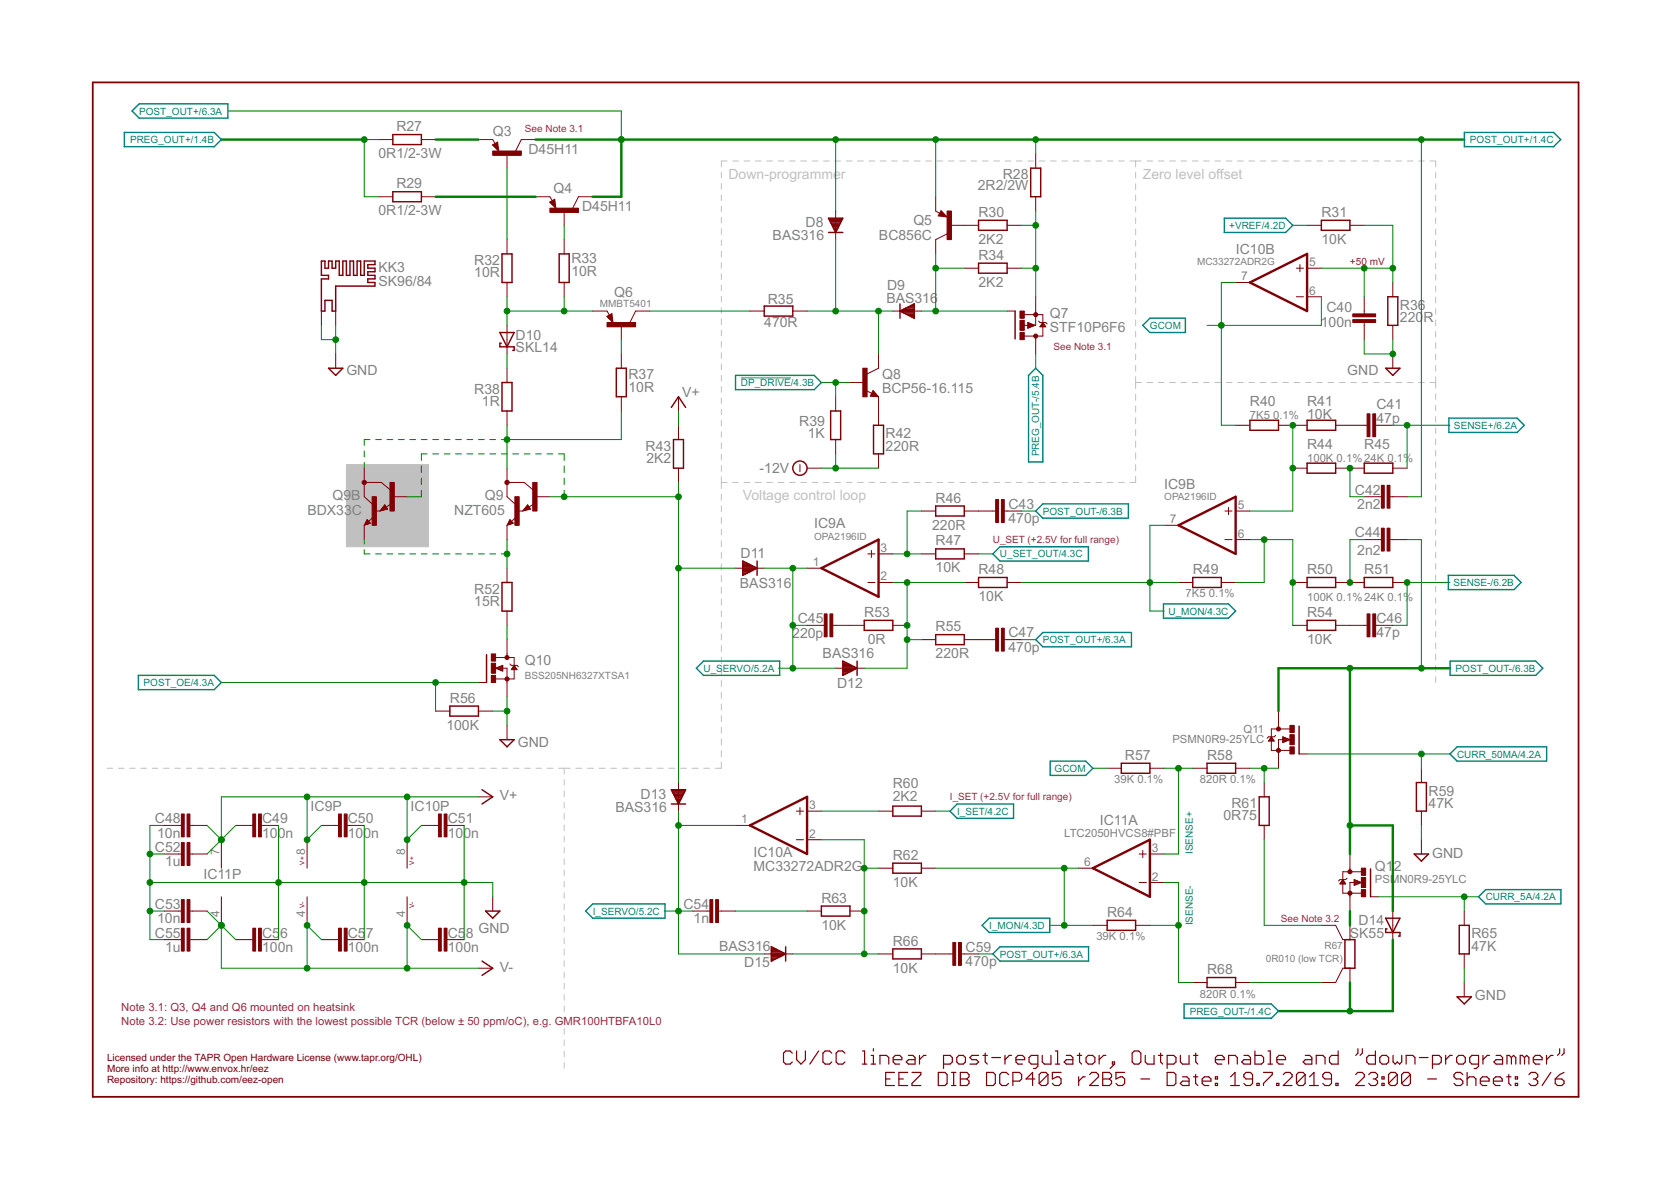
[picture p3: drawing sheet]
<svg xmlns="http://www.w3.org/2000/svg" width="297mm" height="210mm" viewBox="0 0 297 210" stroke-linecap="round" stroke-linejoin="round" font-family="sans-serif">
<defs><g id="words">
<g font-size="2.5" fill="#808080">
<text x="70.5" y="23.3">R27</text>
<text x="67.3" y="28.1">0R1/2-3W</text>
<text x="87.6" y="24.2">Q3</text>
<text x="93.9" y="27.3">D45H11</text>
<text x="70.5" y="33.5">R29</text>
<text x="98.4" y="34.3">Q4</text>
<text x="173.8" y="33.8">2R2/2W</text>
<text x="178.3" y="31.9">R28</text>
<text x="67.3" y="38.3">0R1/2-3W</text>
<text x="103.5" y="37.5">D45H11</text>
<text x="143.2" y="40.4">D8</text>
<text x="162.4" y="40">Q5</text>
<text x="173.9" y="38.5">R30</text>
<text x="234.9" y="38.5">R31</text>
<text x="84.3" y="47.1">R32</text>
<text x="101.6" y="46.8">R33</text>
<text x="137.3" y="42.7">BAS316</text>
<text x="156.2" y="42.6">BC856C</text>
<text x="173.9" y="43.3">2K2</text>
<text x="173.9" y="46.2">R34</text>
<text x="219.7" y="45.1">IC10B</text>
<text x="234.9" y="43.3">10K</text>
<text x="67.3" y="50.8">SK96/84</text>
<text x="67.3" y="48.3">KK3</text>
<text x="84.3" y="49.3">10R</text>
<text x="101.6" y="49.1">10R</text>
<text x="109.2" y="52.7">Q6</text>
<text x="157.6" y="53.8">BAS316</text>
<text x="157.7" y="51.6">D9</text>
<text x="173.9" y="51">2K2</text>
<text x="135.8" y="58.2">470R</text>
<text x="136.5" y="54.1">R35</text>
<text x="186.6" y="59.1">STF10P6F6</text>
<text x="186.6" y="56.6">Q7</text>
<text x="234.8" y="58.1">100n</text>
<text x="235.8" y="55.5">C40</text>
<text x="248.9" y="57.3">220</text>
<text x="248.9" y="55.1">R36</text>
<text x="253" y="57.3">R</text>
<text x="91.7" y="62.5">SKL14</text>
<text x="91.7" y="60.4">D10</text>
<text x="61.6" y="66.7">GND</text>
<text x="84.3" y="70">R38</text>
<text x="111.7" y="69.6">10R</text>
<text x="111.7" y="67.4">R37</text>
<text x="121.2" y="70.5">V+</text>
<text x="156.8" y="69.9">BCP56-16.115</text>
<text x="156.8" y="67.3">Q8</text>
<text x="239.5" y="66.7">GND</text>
<text x="85.7" y="72.2">1R</text>
<text x="142.1" y="75.7">R39</text>
<text x="143.6" y="77.9">1K</text>
<text x="157.4" y="77.9">R42</text>
<text x="222.2" y="72.2">R40</text>
<text x="232.4" y="74.5">10K</text>
<text x="232.4" y="72.2">R41</text>
<text x="244.7" y="75.2">47p</text>
<text x="244.7" y="72.7">C41</text>
<text x="114.8" y="80.1">R43</text>
<text x="114.9" y="82.3">2K2</text>
<text x="157.4" y="80.2">220R</text>
<text x="232.4" y="79.8">R44</text>
<text x="242.5" y="79.8">R45</text>
<text x="59.1" y="88.9">Q9B</text>
<text x="86.2" y="88.9">Q9</text>
<text x="135" y="84.1">-12V</text>
<text x="166.3" y="89.3">R46</text>
<text x="207" y="86.9">IC9B</text>
<text x="240.9" y="87.9">C42</text>
<text x="54.6" y="91.5">BDX33C</text>
<text x="80.7" y="91.5">NZT605</text>
<text x="144.7" y="93.9">IC9A</text>
<text x="165.7" y="94.1">220R</text>
<text x="179.3" y="93">470p</text>
<text x="179.3" y="90.5">C43</text>
<text x="240.9" y="95.5">C44</text>
<text x="241.3" y="90.5">2n2</text>
<text x="131.7" y="99.2">D11</text>
<text x="166.3" y="101.8">10K</text>
<text x="166.3" y="97">R47</text>
<text x="241.3" y="98.7">2n2</text>
<text x="84.3" y="107.7">15R</text>
<text x="84.3" y="105.5">R52</text>
<text x="131.5" y="104.6">BAS316</text>
<text x="173.9" y="106.8">10K</text>
<text x="173.9" y="102">R48</text>
<text x="212" y="102">R49</text>
<text x="232.4" y="102">R50</text>
<text x="242.5" y="102">R51</text>
<text x="140.8" y="113.3">220p</text>
<text x="141.8" y="110.8">C45</text>
<text x="153.6" y="109.6">R53</text>
<text x="166.3" y="112.2">R55</text>
<text x="179.3" y="113.3">C47</text>
<text x="232.4" y="109.6">R54</text>
<text x="244.7" y="113.3">47p</text>
<text x="244.7" y="110.8">C46</text>
<text x="93.3" y="118.1">Q10</text>
<text x="146.2" y="117">BAS316</text>
<text x="154.3" y="114.4">0R</text>
<text x="166.3" y="117">220R</text>
<text x="179.3" y="115.8">470p</text>
<text x="232.4" y="114.4">10K</text>
<text x="80" y="124.9">R56</text>
<text x="148.8" y="122.3">D12</text>
<text x="79.3" y="129.7">100K</text>
<text x="92" y="132.7">GND</text>
<text x="200" y="135">R57</text>
<text x="214.6" y="135">R58</text>
<text x="88.9" y="142.3">V+</text>
<text x="113.9" y="142">D13</text>
<text x="158.7" y="142.4">2K2</text>
<text x="158.7" y="140.1">R60</text>
<text x="218.9" y="143.6">R61</text>
<text x="253.9" y="143.7">47K</text>
<text x="253.9" y="141.4">R59</text>
<text x="27.5" y="146.3">C48</text>
<text x="27.9" y="148.9">10n</text>
<text x="46.6" y="148.9">100n</text>
<text x="46.6" y="146.3">C49</text>
<text x="55.2" y="144.2">IC9P</text>
<text x="61.8" y="148.9">100n</text>
<text x="61.8" y="146.3">C50</text>
<text x="73" y="144.2">IC10P</text>
<text x="79.6" y="148.9">100n</text>
<text x="79.6" y="146.3">C51</text>
<text x="109.4" y="144.3">BAS316</text>
<text x="195.5" y="146.6">IC11A</text>
<text x="217.5" y="145.8">0R75</text>
<text x="27.5" y="151.4">C52</text>
<text x="29.3" y="153.9">1u</text>
<text x="133.9" y="154.8">MC33272ADR2G</text>
<text x="133.9" y="152.3">IC10A</text>
<text x="158.7" y="152.8">R62</text>
<text x="244.4" y="154.8">Q1</text>
<text x="247.7" y="154.8">2</text>
<text x="254.6" y="152.4">GND</text>
<text x="27.5" y="161.6">C53</text>
<text x="36.2" y="156.2">IC11P</text>
<text x="121.5" y="161.6">C54</text>
<text x="146" y="160.4">R63</text>
<text x="158.7" y="157.6">10K</text>
<text x="27.5" y="166.6">C55</text>
<text x="27.9" y="164.1">10n</text>
<text x="46.6" y="166.6">C5</text>
<text x="49.8" y="166.6">6</text>
<text x="61.8" y="166.6">C5</text>
<text x="65" y="166.6">7</text>
<text x="79.6" y="166.6">C5</text>
<text x="82.8" y="166.6">8</text>
<text x="85.1" y="165.7">GND</text>
<text x="123.3" y="164.1">1n</text>
<text x="146" y="165.2">10K</text>
<text x="196.8" y="163">R64</text>
<text x="239.9" y="166.6">SK55</text>
<text x="241.5" y="164.3">D14</text>
<text x="261.6" y="166.8">R65</text>
<text x="29.3" y="169.2">1u</text>
<text x="46.6" y="169.2">100n</text>
<text x="61.8" y="169.2">100n</text>
<text x="79.6" y="169.2">100n</text>
<text x="88.9" y="172.7">V-</text>
<text x="127.8" y="169">BAS316</text>
<text x="132.3" y="171.8">D15</text>
<text x="158.7" y="172.9">10K</text>
<text x="158.7" y="168.1">R66</text>
<text x="171.7" y="171.7">470p</text>
<text x="171.7" y="169.2">C59</text>
<text x="214.6" y="173.1">R68</text>
<text x="261.6" y="169">47K</text>
<text x="262.2" y="177.8">GND</text>
</g>
<g font-size="2.5" fill="#c0c0c0">
<text x="129.5" y="31.8">Down-programmer</text>
<text x="203.1" y="31.8">Zero level offset</text>
<text x="132" y="88.9">Voltage control loop</text>
</g>
<g font-size="2.1" fill="#808080">
<text x="232.7" y="47.3">5</text>
<text x="220.7" y="49.8">7</text>
<text x="232.7" y="52.4">6</text>
<text x="208" y="93">7</text>
<text x="220" y="95.6">6</text>
<text x="220" y="90.5">5</text>
<text x="144.5" y="100.6">1</text>
<text x="156.5" y="98.1">3</text>
<text x="156.5" y="103.2">2</text>
<text x="143.8" y="143.8">3</text>
<text x="131.8" y="146.3">1</text>
<text x="143.8" y="148.9">2</text>
<text x="39" y="152" transform="rotate(-90 39 152)">7</text>
<text x="54.2" y="152" transform="rotate(-90 54.2 152)">8</text>
<text x="72" y="152" transform="rotate(-90 72 152)">8</text>
<text x="192.7" y="154">6</text>
<text x="204.8" y="151.4">3</text>
<text x="204.8" y="156.5">2</text>
<text x="39" y="162.9" transform="rotate(-90 39 162.9)">4</text>
<text x="54.2" y="162.9" transform="rotate(-90 54.2 162.9)">4</text>
<text x="72" y="162.9" transform="rotate(-90 72 162.9)">4</text>
</g>
<g font-size="2" fill="#808080">
<text x="222.2" y="74.5">7K5</text>
<text x="226.3" y="74.5">0.1%</text>
<text x="232.4" y="82.1">100K 0.1%24K 0.1%</text>
<text x="210.8" y="106.2">7K5</text>
<text x="214.9" y="106.2">0.1%</text>
<text x="232.4" y="106.8">100K 0.1%24K 0.1%</text>
<text x="221.1" y="130.2">Q11</text>
<text x="208.4" y="132.1">PSMN0R9-25YLC</text>
<text x="198.1" y="139.2">39K 0.1%</text>
<text x="213.3" y="139.2">820R 0.1%</text>
<text x="189.2" y="148.8">LTC2050HVCS8#PBF</text>
<text x="244.4" y="157">PSMN0R9-25YLC</text>
<text x="194.9" y="167.1">39K 0.1%</text>
<text x="213.3" y="177.3">820R 0.1%</text>
</g>
<g font-size="2" fill="#800080">
<text x="21.6" y="179.7">Note 3.1: Q3, Q4 and Q6 mounted on heatsink</text>
<text x="21.6" y="182.2">Note 3.2: Use power resistors with the lowest possible TCR (below ± 50 ppm/oC), e.g. GMR100HTBFA10L0</text>
</g>
<g font-size="1.8" fill="#008080">
<text x="24.7" y="20.4">POST_OUT+/6.3A</text>
<text x="23.1" y="25.4">PREG_OUT+/1.4B</text>
<text x="261.3" y="25.4">POST_OUT+/1.4C</text>
<text x="218.5" y="40.7">+VREF/4.2D</text>
<text x="204.4" y="58.5">GCOM</text>
<text x="131.7" y="68.6">DP_DRIVE/4.3B</text>
<text x="258.5" y="76.2">SENSE+/6.2A</text>
<text x="184.7" y="81.1" transform="rotate(-90 184.7 81.1)">PREG_OUT-/5.4B</text>
<text x="185.4" y="91.5">POST_OUT-/6.3B</text>
<text x="177.8" y="99.1">U_SET_OUT/4.3C</text>
<text x="258.4" y="104.2">SENSE-/6.2B</text>
<text x="207.7" y="109.2">U_MON/4.3C</text>
<text x="125.1" y="119.4">U_SERVO/5.2A</text>
<text x="185.4" y="114.3">POST_OUT+/6.3A</text>
<text x="258.8" y="119.4">POST_OUT-/6.3B</text>
<text x="25.5" y="121.9">POST_OE/4.3A</text>
<text x="187.5" y="137.2">GCOM</text>
<text x="259" y="134.6">CURR_50MA/4.2A</text>
<text x="170.1" y="144.8">I_SET/4.2C</text>
<text x="212" y="151.8" transform="rotate(-90 212 151.8)">ISENSE+</text>
<text x="264.1" y="160">CURR_5A/4.2A</text>
<text x="105.4" y="162.6">I_SERVO/5.2C</text>
<text x="175.8" y="165.1">I_MON/4.3D</text>
<text x="212" y="164.5" transform="rotate(-90 212 164.5)">ISENSE-</text>
<text x="177.8" y="170.2">POST_OUT+/6.3A</text>
<text x="211.5" y="180.3">PREG_OUT-/1.4C</text>
</g>
<g font-size="1.8" fill="#800080">
<text x="93.3" y="23.5">See Note 3.1</text>
<text x="187.3" y="62.3">See Note 3.1</text>
<text x="176.5" y="96.5">U_SET (+2.5V for full range)</text>
<text x="168.9" y="142.3">I_SET (+2.5V for full range)</text>
<text x="227.7" y="163.8">See Note 3.2</text>
</g>
<g font-size="1.8" fill="#808080">
<text x="212.8" y="47">MC33272ADR2G</text>
<text x="106.6" y="54.6">MMBT5401</text>
<text x="207" y="88.9">OPA2196ID</text>
<text x="144.7" y="95.9">OPA2196ID</text>
<text x="93.3" y="120.7">BSS205NH6327XTSA1</text>
<text x="225" y="170.9">0R010 (low TCR)</text>
<text x="235.4" y="168.7">R67</text>
</g>
<text font-size="1.8" fill="#f00" x="240" y="47">+50 mV</text>
<g font-size="1.8" fill="#800000">
<text x="19" y="188.6">Licensed under the TAPR Open Hardware License (www.tapr.org/OHL)</text>
<text x="19" y="190.5">More info at http://www.envox.hr/eez</text>
<text x="19" y="192.4">Repository: https://github.com/eez-open</text>
</g>
<g font-size="1.1" fill="#800000">
<text x="54.1" y="153.7" transform="rotate(-90 54.1 153.7)">V+</text>
<text x="73.6" y="153.7" transform="rotate(-90 73.6 153.7)">V+</text>
<text x="54.1" y="161.3" transform="rotate(-90 54.1 161.3)">V-</text>
<text x="73.6" y="161.3" transform="rotate(-90 73.6 161.3)">V-</text>
</g>
</g></defs>
<g fill="none" stroke="#c0c0c0" stroke-width=".18">
<path d="M128.2 30.6v1M128.2 32.6v1M128.2 34.6v1M128.2 36.6v1M128.2 38.7v.9M129.2 28.6h-1v1M130.2 28.6h1.1M132.3 28.6h1M134.3 28.6h1M136.3 28.6h1M138.3 28.6h1M140.3 28.6h1.1"/>
<path d="M142.3 28.6h1.1M144.4 28.6h1M146.4 28.6h1M148.4 28.6h1M150.4 28.6h1M152.4 28.6h1.1M154.5 28.6h1M156.5 28.6h1M158.5 28.6h1M160.5 28.6h1M162.5 28.6h1.1M164.5 28.6h1.1"/>
<path d="M166.6 28.6h1M168.6 28.6h1M170.6 28.6h1M172.6 28.6h1M174.6 28.6h1M176.7 28.6h1M178.7 28.6h1M180.7 28.6h1M182.7 28.6h1M184.7 28.6h1M186.7 28.6h1M188.8 28.6h1"/>
<path d="M190.8 28.6h1M192.8 28.6h1M194.8 28.6h1M196.8 28.6h1M198.8 28.6h1.1M200.9 28.6h2M201.9 28.6v1M201.9 30.6v1M201.9 32.7v1M201.9 34.7v1M201.9 36.7v1M201.9 38.7v1"/>
<path d="M203.9 28.6h1M205.9 28.6h1M207.9 28.6h1M209.9 28.6h1M211.9 28.6h1.1M214 28.6h1M216 28.6h1M218 28.6h1M220 28.6h1M222 28.6h1M224 28.6h1M226 28.6h1"/>
<path d="M228 28.6h1M230 28.6h1.1M232.1 28.6h1M234.1 28.6h1M236.1 28.6h1M238.1 28.6h1M240.1 28.6h1M242.1 28.6h1M244.1 28.6h1.1M246.1 28.6h1.1M248.2 28.6h1M250.2 28.6h1"/>
<path d="M252.2 28.6h1M254.2 28.6h1v1M255.2 30.6v1M255.2 32.7v1M255.2 34.7v1M255.2 36.7v1M255.2 38.7v1M128.2 40.6v1.1M128.2 42.7v.9M128.2 44.7v1M128.2 46.7v1M128.2 48.7v1"/>
<path d="M128.2 50.7v1M128.2 52.7v1M128.2 54.7v1M128.2 56.7v1M128.2 58.7v1M201.9 40.7v1M201.9 42.7v1.1M201.9 44.8v1M201.9 46.8v1M201.9 48.8v1M201.9 50.8v1M201.9 52.8v1"/>
<path d="M201.9 54.8v1.1M201.9 56.9v1M201.9 58.9v1M255.2 40.7v1M255.2 42.7v1.1M255.2 44.8v1M255.2 46.8v1M255.2 48.8v1M255.2 50.8v1M255.2 52.8v1M255.2 54.8v1.1M255.2 56.9v1"/>
<path d="M255.2 58.9v1M128.2 60.7v1M128.2 62.7v1M128.2 64.7v1M128.2 66.7v1M128.2 68.7v1M128.2 70.7v1M128.2 72.7v1M128.2 74.7v1M128.2 76.7v1M128.2 78.7v1M201.9 60.9v1"/>
<path d="M201.9 62.9v1M201.9 64.9v1.1M201.9 67v2.1M201.9 70.1v1M201.9 72.2v1M201.9 74.2v1.1M201.9 76.3v1.1M201.9 78.4v1.1M201.9 68h1M203.9 68h1M205.9 68h1M207.9 68h1"/>
<path d="M209.9 68h1M211.9 68h1.1M214 68h1M216 68h1M218 68h1M220 68h1M222 68h1M224 68h1M226 68h1M228 68h1M230 68h1.1M232.1 68h1"/>
<path d="M234.1 68h1M236.1 68h1M238.1 68h1M240.1 68h1M242.1 68h1M244.1 68h1.1M246.1 68h1.1M248.2 68h1M250.2 68h1M252.2 68h1M254.2 68h1M255.2 60.9v1"/>
<path d="M255.2 62.9v1M255.2 64.9v1.1M255.2 67v2M255.2 70v1M255.2 72v1M255.2 74v1M255.2 76v1M255.2 78v1.1M128.2 85.7h1M128.2 80.7v1M128.2 82.7v1.1M128.2 84.8v2"/>
<path d="M128.2 87.8v1.1M128.2 89.9v1.1M128.2 92v1M128.2 94v1.1M128.2 96.1v1.1M128.2 98.2v1.1M130.2 85.7h1.1M132.3 85.7h1M134.3 85.7h1M136.3 85.7h1M138.3 85.7h1M140.3 85.7h1.1"/>
<path d="M142.3 85.7h1.1M144.4 85.7h1M146.4 85.7h1M148.4 85.7h1M150.4 85.7h1M152.4 85.7h1.1M154.5 85.7h1M156.5 85.7h1M158.5 85.7h1M160.5 85.7h1M162.5 85.7h1.1M164.5 85.7h1.1"/>
<path d="M166.6 85.7h1M168.6 85.7h1M170.6 85.7h1M172.6 85.7h1M174.6 85.7h1M176.7 85.7h1M178.7 85.7h1M180.7 85.7h1M182.7 85.7h1M184.7 85.7h1M186.7 85.7h1M188.8 85.7h1"/>
<path d="M190.8 85.7h1M192.8 85.7h1M194.8 85.7h1M196.8 85.7h1M198.8 85.7h1.1M201.9 84.7v1h-1M201.9 80.5v1.1M201.9 82.6v1.1M255.2 80.1v1M255.2 82.1v1M255.2 84.1v1M255.2 86.1v1"/>
<path d="M255.2 88.1v1M255.2 90.1v1M255.2 92.1v1M255.2 94.1v1M255.2 96.1v1.1M255.2 98.1v1.1M128.2 100.2v1.1M128.2 102.3v1.1M128.2 104.4v1.1M128.2 106.5v1M128.2 108.5v1.1M128.2 110.6v1.1"/>
<path d="M128.2 112.7v1M128.2 114.7v1.1M128.2 116.8v1.1M128.2 118.9v1.1M255.2 100.2v1M255.2 102.2v1M255.2 104.2v1M255.2 106.2v1M255.2 108.2v1M255.2 110.2v1.1M255.2 112.2v1.1M255.2 114.3v1"/>
<path d="M255.2 116.3v1M255.2 118.3v1M19 136.5h1M21 136.5h1M23.1 136.5h.9M25 136.5h1.1M27.1 136.5h1M29.1 136.5h1M31.1 136.5h1M33.1 136.5h1M35.1 136.5h1M37.1 136.5h1"/>
<path d="M39.1 136.5h1M41.1 136.5h1M43.1 136.5h1M45.1 136.5h1M47.1 136.5h1M49.1 136.5h1M51.1 136.5h1M53.1 136.5h1M55.1 136.5h1.1M57.1 136.5h1.1M59.2 136.5h1M61.2 136.5h1"/>
<path d="M63.2 136.5h1M65.2 136.5h1M67.2 136.5h1M69.2 136.5h1M71.2 136.5h1M73.2 136.5h1M75.2 136.5h1M77.2 136.5h1M79.2 136.5h1M81.2 136.5h1M83.2 136.5h1M85.2 136.5h1.1"/>
<path d="M87.2 136.5h1.1M89.3 136.5h1M91.3 136.5h1M93.3 136.5h1M95.3 136.5h1M97.3 136.5h1M99.3 136.5h2.1M100.3 136.5v1.1M100.3 138.6v1M102.4 136.5h1M104.4 136.5h1.1M106.5 136.5h1.1"/>
<path d="M108.6 136.5h1M110.6 136.5h1.1M112.7 136.5h1.1M114.8 136.5h1M116.8 136.5h1.1M118.9 136.5h1.1M121 136.5h1M123 136.5h1.1M125.1 136.5h1.1M128.2 121v1M128.2 123v1.1M128.2 125.1v1.1"/>
<path d="M128.2 127.2v1M128.2 129.2v1.1M128.2 131.3v1.1M128.2 133.4v1.1M128.2 135.5v1h-1M255.2 120.3v1M100.3 140.6v1M100.3 142.6v1M100.3 144.6v1M100.3 146.6v1M100.3 148.6v1M100.3 150.6v1"/>
<path d="M100.3 152.6v1M100.3 154.6v1.1M100.3 156.7v1M100.3 158.7v1M100.3 160.7v1M100.3 162.7v1M100.3 164.7v1M100.3 166.7v1M100.3 168.7v1M100.3 170.8v1M100.3 172.8v1M100.3 174.8v1"/>
<path d="M100.3 176.8v1M100.3 178.8v1M100.3 180.8v1M100.3 182.8v1M100.3 184.8v1M100.3 186.8v1.1M100.3 188.8v1.1"/>
</g>
<path d="M61.6 82.6h14.6v14.6h-14.6z" fill="#c0c0c0" stroke="#c0c0c0" stroke-width=".18"/>
<g fill="none" stroke="#800000" stroke-width=".21">
<path d="M140.8 187.2l-.4-.4h-.7l-.4 .4v1.5l.4 .4h.7l.4-.4M141.6 186.8v1.5l.8 .8 .8-.8v-1.5M145.5 186.8l-1.5 2.3M147.8 187.2l-.3-.4h-.8l-.4 .4v1.5l.4 .4h.8l.3-.4M150.2 187.2l-.4-.4h-.8l-.4 .4v1.5l.4 .4h.8l.4-.4M153.3 186.8h.4v2.3M153.3 189.1h.8M154.9 189.1h.7M154.9 187.6h.4v1.5M155.3 186.4v.4M156.4 189.1v-1.5h1.2l.4 .4v1.1M157.4 191.8h.8"/>
<path d="M158.8 188.3h1.5v-.3l-.4-.4h-.7l-.4 .4v.7l.4 .4h.7M159 190.6h-1.6v2.3h1.6M159.8 191.8h.8M161.4 190.6h-1.6v2.3h1.6M161.5 187.6h.8l.4 .4v1.1h-1.2l-.4-.4 .4-.4h1.2M162.1 190.6h1.6v.4l-1.6 1.6v.3h1.6M163.4 187.6v1.5M164.6 187.6h-.4l-.8 .7M166.8 190.6h1.2l.4 .4v1.6l-.4 .3h-1.2zM167.7 189.1h1.2l.4-.4v-.7l-.4-.4h-1.2v2.3M169.1 190.6h.8M169.1 192.9h.8"/>
<path d="M169.5 190.6v2.3M170.1 188l.4-.4h.7l.4 .4v.7l-.4 .4h-.7l-.4-.4zM170.7 190.6h1.2l.4 .4v.4l-.4 .4 .4 .4v.4l-.4 .3h-1.2zM170.7 191.8h1.2M174 187.6h-1.2l-.4 .4 .4 .3h.8l.4 .4-.4 .4h-1.2M174.7 187.6h.8M175.1 187.2v1.5l.4 .4M175.4 190.6h1.2l.3 .4v1.6l-.3 .3h-1.2zM176.3 188h1.6M178.6 187.6v1.5M179.3 191l-.4-.4h-.8l-.4 .4v1.6l.4 .3h.8l.4-.3M179.8 187.6h-.4l-.8 .7"/>
<path d="M180 192.2h1.2l.4-.4v-.8l-.4-.4h-1.2v2.3M180.6 188.3h1.5v-.3l-.3-.4h-.8l-.4 .4v.7l.4 .4h.8M184 191.8h-1.6l1.2-1.2v2.3M184.5 189.1h-1.2l-.4-.4v-.7l.4-.4h1.2v1.9l-.4 .4h-.4M185.3 187.6v1.1l.4 .4h1.1v-1.5M186.3 191l-.4-.4h-.8l-.4 .4v1.6M186.3 191v1.6l-.4 .3h-.8l-.4-.3M186.3 191l-1.6 1.6M187.6 186.8h.4v2.3M187.6 189.1h.8M188.6 190.6h-1.5v1.2l.8-.4h.3l.4 .4v.8l-.4 .3h-.7l-.4-.3M189.5 187.6h.8l.4 .4v1.1h-1.2l-.3-.4 .3-.4h1.2"/>
<path d="M191.5 187.6h.8M191.7 191.4v1.5M191.9 187.2v1.5l.4 .4M192.9 191.4h-.4l-.8 .8M193.4 187.6h.8l.4 .4v.7l-.4 .4h-.8l-.3-.4v-.7zM193.7 191l.4-.4h.8l.4 .4v.4l-1.6 1.5h1.6M195.4 187.6v1.5M196 190.6h1.2l.4 .4v.4l-.4 .4 .4 .4v.4l-.4 .3h-1.2zM196 191.8h1.2M196.6 187.6h-.4l-.8 .7M197.7 188.7h.4v.4h-.4zM198.1 189.1l-.8 .8"/>
<path d="M199.9 190.6h-1.5v1.2l.8-.4h.3l.4 .4v.8l-.4 .3h-.7l-.4-.3M201.6 186.8h.8l.4 .4v1.5l-.4 .4h-.8l-.3-.4v-1.5zM202.8 191.8h1.6M203.6 187.6v1.1l.4 .4h1.1v-1.5M205.9 187.6h.8M206.3 187.2v1.5l.4 .4M207.5 189.1h1.1l.4-.4v-.7l-.4-.4h-1.1v2.3M207.5 190.6h1.1l.4 .4v1.6l-.4 .3h-1.1zM209.8 187.6v1.1l.4 .4h1.2v-1.5M210.2 191.4h.8l.4 .4v1.1h-1.2l-.4-.3 .4-.4h1.2M212.2 187.6h.7M212.2 191.4h.7"/>
<path d="M212.5 191v1.6l.4 .3M212.6 187.2v1.5l.3 .4M213.7 192.2h1.6v-.4l-.4-.4h-.8l-.4 .4v.8l.4 .3h.8M216 188.3h1.6v-.3l-.4-.4h-.7l-.5 .4v.7l.5 .4h.7M216 191.4h.4v.4h-.4zM216 192.6h.4v.3h-.4zM218.4 189.1v-1.5h1.2l.3 .4v1.1M218.8 192.9h1.5M218.8 191.4l.7-.8v2.3M221.1 187.6h.8l.4 .4v1.1h-1.2l-.4-.4 .4-.4h1.2M222.7 191.8h-1.2l-.4-.4v-.4l.4-.4h.8l.4 .4v1.6l-.4 .3h-.8l-.4-.3M223.1 186.8v2.3h1.1l.4-.4v-.7l-.4-.4h-1.1"/>
<path d="M223.4 192.6h.4v.3h-.4zM224.6 190.6h1.6v.4l-1.6 1.6v.3M225.4 186.8h.4v2.3M225.4 189.1h.8M226.9 192.6h.4v.3h-.4zM227 188.3h1.5v-.3l-.4-.4h-.7l-.4 .4v.7l.4 .4h.7M228.1 191l.4-.4h.8l.4 .4v.4l-1.6 1.5h1.6M232 191l-.4-.4h-.8l-.3 .4v1.6M232 191v1.6l-.4 .3h-.8l-.3-.3M232 191l-1.5 1.6M232 187.6h.8l.4 .4v1.1h-1.2l-.4-.4 .4-.4h1.2M232.8 192.9h1.6"/>
<path d="M232.8 191.4l.8-.8v2.3M234 189.1v-1.5h1.1l.4 .4v1.1M236.7 191.8h-1.2l-.4-.4v-.4l.4-.4h.8l.4 .4v1.6l-.4 .3h-.8l-.4-.3M237.5 192.6h.3v.3h-.3zM237.9 186.8v2.3h-1.2l-.4-.4v-.7l.4-.4h1.2M241 191l.4-.4h.7l.4 .4v.4l-1.5 1.5h1.5M241.4 186.4v.8l-.4 .4M242.2 186.4v.8l-.4 .4M243.3 191l.4-.4h.8l.4 .4v.4l-.4 .4M244.1 191.8h.4M244.5 191.8l.4 .4v.4l-.4 .3h-.8l-.4-.3M244.5 186.8v2.3h-1.2l-.3-.4v-.7l.3-.4h1.2"/>
<path d="M245.3 188l.4-.4h.7l.4 .4v.7l-.4 .4h-.7l-.4-.4zM245.7 191.4h.3v.4h-.3zM245.7 192.6h.3v.3h-.3zM247.6 187.6v1.1l.4 .4 .4-.4 .4 .4 .4-.4v-1.1M248.4 191l-.4-.4h-.8l-.4 .4v1.6M248.4 191v1.6l-.4 .3h-.8l-.4-.3M248.4 191l-1.6 1.6M250 189.1v-1.5h1.1l.4 .4v1.1M250.7 191l-.4-.4h-.7l-.4 .4v1.6M250.7 191v1.6l-.4 .3h-.7l-.4-.3M250.7 191l-1.5 1.6M252.3 188h1.6"/>
<path d="M253.8 191.8h1.6M254.6 189.1h1.2l.4-.4v-.7l-.4-.4h-1.2v2.3M257 187.6v1.5M258.1 187.6h-.4l-.7 .7M258.9 188l.4-.4h.8l.4 .4v.7l-.4 .4h-.8l-.4-.4zM260 191l-.4-.4h-.8l-.3 .4v.4l.3 .4h.8l.4 .4v.4l-.4 .3h-.8l-.3-.3M260.8 190.6v2.3M260.8 191.8l.4-.4h.8l.4 .4v1.1M262.8 189.1h-1.2l-.3-.4v-.7l.3-.4h1.2v1.9l-.4 .4h-.4M263.1 192.2h1.6v-.4l-.4-.4h-.8l-.4 .4v.8l.4 .3h.8M263.6 187.6v1.5M264.8 187.6h-.4l-.8 .7"/>
<path d="M265.5 192.2h1.5v-.4l-.3-.4h-.8l-.4 .4v.8l.4 .3h.8M265.9 187.6h.8l.4 .4v1.1h-1.2l-.3-.4 .3-.4h1.2M267.8 191.4h.8M268.2 191v1.6l.4 .3M268.7 188l-.4-.4h-.4v1.5M268.7 188v1.1M268.7 188l.3-.4 .5 .4v1.1M269.4 191.4h.4v.4h-.4zM269.4 192.6h.4v.3h-.4zM271 188l-.4-.4h-.4v1.5M271 188v1.1M271 188l.4-.4 .4 .4v1.1"/>
<path d="M271.8 191l.4-.4h.7l.4 .4v.4l-.4 .4M272.6 188.3h1.5v-.3l-.4-.4h-.8l-.3 .4v.7l.3 .4h.8M272.6 191.8h.3M272.9 191.8l.4 .4v.4l-.4 .3h-.7l-.4-.3M274.9 187.6v1.5M275.7 190.6l-1.6 2.3M276.1 187.6h-.4l-.8 .7M276.5 191.8h1.1l.4 .4v.4l-.4 .3h-.7l-.4-.3zM277.2 186.4v.8l-.3 .4M278 186.4v.8l-.4 .4M278 190.6l-.8 .4-.7 .8"/>
</g>
<g fill="none" stroke="#800000" stroke-width=".25">
<path d="M69.8 23.9h5.1v1.8h-5.1zM69.8 34.1h5.1v1.8h-5.1zM88.3 25.4l-.6 .4 .8 .8-.2-1-.3 .2 .2 .4v-.4M98.5 35.6l-.6 .4 .7 .7-.1-1-.4 .3 .3 .4v-.4M147.3 38.8h2.5l-1.3 2.5zM147.4 39h2.3M147.5 39.2h2.1M147.6 39.4h1.9M147.7 39.6h1.7M147.8 39.9h1.5M167.3 38.1h.4l-.4-.2-.2 .4 1 .1-.8-.8-.3 .7M173.9 39.2h5.1v1.7h-5.1z"/>
<path d="M183.2 29.9h1.8v5.1h-1.8zM234.9 39.2h5.1v1.7h-5.1zM57.1 46.4h.7v1.3h.6v-1.3h.6v1.3h.7v-1.3h.6v2.5h.6v-2.5h.7v2.5h.6v-2.5h.6v2.5h.7v-2.5h.6v2.5h.6v-2.5h2v.6h-1.3v.7h1.3v.6h-1.3v.6h1.3v.7h-1.3v.6h1.3v.6h-7v4.5h-.7v-1.9h-1.2v1.9h-.7v-5.7h1.3v-.7h-1.3zM88.9 59.1h2.5l-1.3 2.5zM89.2 45.1h1.8v5.1h-1.8zM99.4 45.1h1.8v5.1h-1.8zM108.7 55.9l-.7 .4 .8 .8-.1-1.1-.4 .3 .2 .4v-.4M135.8 54.4h5.1v1.8h-5.1zM147.3 41.3h2.5M147.9 40.1h1.3M148 40.3h1.1M148.1 40.5h.8"/>
<path d="M148.3 40.7h.5M148.4 41h.3M148.5 41.2h.1M160 54v2.6M160 55.3l2.5-1.3v2.6zM160.1 55.2h2.4M160.2 55.4h2.3M160.6 55h1.9M160.7 55.6h1.8M161 54.7h1.5M161.1 55.9h1.4M161.5 54.5h1"/>
<path d="M161.6 56.1h.9M161.9 54.3h.6M162 56.3h.5M162.4 54.1h.1M162.5 56.5h.1M173.9 46.8h5.1v1.8h-5.1zM180.4 55.3v4.9M246.7 52.7h1.8v5.1h-1.8zM58.4 65.4h2.5l-1.2 1.3zM89.1 61h-.2v.6h2.5v.7h-.3M89.2 68h1.8v5h-1.8zM109.6 65.4h1.7v5.1h-1.7z"/>
<path d="M119.3 72.4l1.3-1.9 1.3 1.9M119.7 78.1h1.8v5.1h-1.8zM147.7 73h1.7v5.1h-1.7zM155.3 75.6h1.8v5.1h-1.8zM155.4 70.1h-.2l.1-.2 .5 .5-.9-.1 .4-.7 .6 .8M222.2 74.7h5.1v1.8h-5.1zM232.3 74.7h5.1v1.8h-5.1zM246.3 65.4h2.6l-1.3 1.3zM65.3 92.6l.3 .4-.5 .1 .2-.2h.1M68.4 90.2v-.1l-.5 .5 .8-.3M90.6 92.6l.4 .4-.5 .1 .1-.2h.2M93.8 90.2v-.1l-.5 .5 .8-.3"/>
<path d="M132 99.7l2.6 1.3-2.6 1.3zM132 99.8h.3M134.6 99.7v2.6M166.3 97.6h5.1v1.7h-5.1zM166.3 89.9h5.1v1.8h-5.1zM232.3 82.3h5.1v1.8h-5.1zM242.5 82.3h5.1v1.8h-5.1zM86.5 116.4v4.9M89.2 103.5h1.8v5.1h-1.8zM132 102.1h.4M132 101.9h.9M132 101.6h1.3"/>
<path d="M132 101.4h1.8M132 101.2h2.2M132 101h2.5M132 100.7h2.1M132 100.5h1.6M132 100.3h1.2M132 100.1h.7M149.8 117.5l2.6 1.3-2.6 1.2zM149.8 119.8h.4M149.8 119.6h.8M149.8 119.4h1.3M149.8 119.2h1.7"/>
<path d="M149.8 119h2.2M149.8 118.7h2.5M149.8 118.5h2M149.8 118.3h1.6M149.8 118.1h1.2M149.8 117.9h.7M149.8 117.6h.3M152.4 117.5v2.5M153.6 110.3h5.1v1.7h-5.1zM166.3 112.8h5.1v1.8h-5.1zM173.9 102.6h5.1v1.8h-5.1zM212 102.6h5.1v1.8h-5.1z"/>
<path d="M232.3 102.6h5.1v1.8h-5.1zM232.3 110.3h5.1v1.7h-5.1zM242.5 102.6h5.1v1.8h-5.1zM80 125.5h5v1.8h-5zM88.9 131.5h2.5l-1.3 1.2zM199.3 135.7h5.1v1.7h-5.1zM214.6 135.7h5v1.7h-5zM230.9 129.1v4.9M251.8 139.1h1.8v5.1h-1.8zM85.7 140.4l1.9 1.2-1.9 1.3M119.3 142.9h2.6M119.3 140.4h2.6l-1.3 2.5z"/>
<path d="M119.4 140.5h2.4M119.5 140.7h2.2M119.6 140.9h2M119.8 141.2h1.7M119.9 141.4h1.4M120 141.6h1.2M120.1 141.8h1M120.2 142.1h.8M120.3 142.3h.6M120.4 142.5h.4M120.5 142.7h.2M158.7 153.4h5.1v1.8h-5.1z"/>
<path d="M158.7 143.3h5.1v1.8h-5.1zM223.8 141.6h1.8v5.1h-1.8zM243.6 154.4v5M251.4 151.8h2.5l-1.2 1.3zM85.7 170.8l1.9 1.3-1.9 1.3M86.3 161.9h2.6l-1.3 1.3zM137.1 168.3l2.6 1.2-2.6 1.3zM137.1 170.7h.2M137.1 170.5h.7M137.1 170.3h1.1M137.1 170.1h1.5M137.1 169.8h2"/>
<path d="M137.1 169.6h2.4M137.1 169.4h2.2M137.1 169.2h1.8M137.1 169h1.4M137.1 168.7h.9M137.1 168.5h.5M137.1 168.3h.1M139.7 168.3v2.5M146 161h5.1v1.8h-5.1zM158.7 168.7h5.1v1.7h-5.1zM196.8 163.6h5.1v1.8h-5.1zM214.6 173.7h5v1.8h-5z"/>
<path d="M239.1 167h1.8v5.1h-1.8zM246.3 163.2h2.6l-1.3 2.5zM246.6 165.1h-.3v.6h2.6v.7h-.3M259 177.2h2.6l-1.3 1.2zM259.4 164.5h1.8v5h-1.8z"/>
<circle cx="142.2" cy="83.2" r="1.27"/>
</g>
<g fill="none" stroke="#800000" stroke-width=".18">
<path d="M67.3 24.8h2.5M67.3 35h2.5M74.9 24.8h2.5M74.9 35h2.5M85 24.8h2.6l.4 .7M87.5 25.8l1-.5 .2 1.5zM90.1 27.3v2.6M95.2 24.8h-2.5l-1 2M95.2 35h2.5l.5 .7M97.7 35.9l.9-.5 .2 1.6zM100.3 37.5v2.5M105.4 35h-2.6l-1 2"/>
<path d="M148.5 37.5v5.1M166.3 35v2.5l.7 .4M167.3 37.4l1 1.2-1.5-.2zM184.1 27.3v2.6M184.1 35v2.5M57.1 55.3v2.5M59.7 55.3v2.5M90.1 42.6v2.5M90.1 50.2v2.5M90.1 57.8v5.1M100.3 42.6v2.5M100.3 50.2v2.5"/>
<path d="M105.4 55.3h2.5l.4 .7M107.9 56.2l.9-.5 .2 1.6zM110.4 57.8v2.6M115.5 55.3h-2.5l-1 2M133.3 55.3h2.5M140.9 55.3h2.6M158.7 55.3h5.1M168.4 41.6l-2.1 1v2.5M168.9 40h5M171.4 47.7h2.5M179 40h2.6M179 47.7h2.6"/>
<path d="M179 55.3h1.4M182.1 55.9h3.3v3.8h-3.3M182.7 57.3l1.3 .5-1.3 .5zM182.7 58.3h.1M182.7 58.2h.4M182.7 58h.7M182.7 57.9h1M182.7 57.7h.9M182.7 57.6h.6M182.7 57.4h.3M182.7 57.3h.1M184.1 52.7v5.1h-2.2"/>
<path d="M184.1 59.7v3.2M184.6 57.1l.3 .2h1l.2 .3M184.9 58h1M185 57.9h.8M185 57.8h.7M185.1 57.7h.5M185.2 57.6h.3M185.3 57.4h.2M185.4 57.3l.5 .8h-1zM219.6 50.2h2.6M230.4 47.7h1.3M230.4 52.7h1.3"/>
<path d="M231.1 47v1.3M232.3 40h2.6M232.3 47.7h2.6M232.3 52.7h2.6M240 40h2.5M242.5 52.7v3.1M242.5 57.3v3.1M247.6 50.2v2.5M247.6 57.8v2.6M59.7 62.9v2.5M90.1 65.4v2.6M90.1 73v2.6"/>
<path d="M110.4 62.9v2.5M110.4 70.5v2.5M120.6 70.5v2.5M120.6 75.6v2.5M148.5 70.5v2.5M148.5 78.1v2.6M151.1 68h2.5M153.7 69.3l1.3 .6M155.2 69.4l1 1.1-1.5-.1zM156.2 62.9v2.5l-2.1 1.1M156.2 70.5v5.1M219.6 75.6h2.6"/>
<path d="M227.3 75.6h5M237.4 75.6h5.6M244.5 75.6h3.1M247.6 62.9v2.5M64.7 85.7h3.1l1.5 1.3M64.7 83.2v5.1l1.4 1.3M64.7 93.4v2.5M65.3 92.4l.5 .6-1.1 .4zM65.3 92.6l-.3 .6 .8-.2-.5-.5-.4 .7M66.3 91.9l-.8 .8M66.9 90.8h.6M68.4 89.7l.5 .8-1.4 .3z"/>
<path d="M68.7 90.3l-.3-.4-.6 .8 1-.3-.4-.6-.7 .9M69.6 89.5l-1 .6M69.8 88.3h2.6M90.1 85.7h3.1l1.5 1.3M90.1 83.2v5.1l1.4 1.3M90.1 93.4v2.5M90.6 92.4l.6 .6-1.1 .4zM90.6 92.6l-.2 .6 .7-.2-.5-.5-.3 .7M91.7 91.9l-.8 .8M92.3 90.8h.6M93.8 89.7l.5 .8-1.4 .3zM94.1 90.3l-.3-.4-.6 .8 1-.3-.4-.6-.8 .9"/>
<path d="M95 89.5l-1 .6M95.2 88.3h2.5M120.6 83.2v2.5M142.2 82.6v1.2M143.5 83.2h2.5M154.3 98.4h1.2M154.9 97.8v1.3M156.2 98.4h2.5M156.2 80.7v2.5M163.8 98.4h2.5M163.8 90.8h2.5M171.4 98.4h2.5"/>
<path d="M171.4 90.8h5.6M178.5 90.8h3.1M206.9 93.4h2.6M217.7 95.9h1.3M217.7 90.8h1.3M218.4 90.2v1.3M219.6 95.9h2.6M219.6 90.8h2.6M229.8 83.2h2.5M237.4 83.2h5.1M242.5 88.3h3.1M242.5 95.9h3.1"/>
<path d="M247.1 88.3h3M247.1 95.9h3M247.6 83.2h2.5M88.1 118.8l1.3-.5v1zM88.1 116.9h3.3v3.8h-3.3M88.2 118.7l1.9 .1v5M88.3 118.8h1.1M88.5 118.6h.9M88.6 119h.8M88.8 118.5h.6M88.9 119.1h.5M89.1 118.4h.3"/>
<path d="M89.2 119.2h.2M90.1 101v2.5M90.1 108.6v2.5M90.1 113.7v3.2M90.6 118l.3 .3h1l.3 .2M90.9 119h1M91 118.8h.8M91.1 118.7h.6M91.2 118.6h.4M91.2 118.5h.3M91.3 118.4h.2M91.4 118.3l.5 .7h-1z"/>
<path d="M130.8 101h5M143.5 111.1h3M143.5 101h2.5M148 111.1h5.6M148.5 118.8h5.1M154.3 103.5h1.2M156.2 103.5h2.5M158.7 111.1h2.5M163.8 113.7h2.5M171.4 103.5h2.5M171.4 113.7h5.6M178.5 113.7h3.1"/>
<path d="M179 103.5h2.6M209.5 103.5h2.5M217.1 103.5h2.5M229.8 111.1h2.5M229.8 103.5h2.5M237.4 111.1h5.6M237.4 103.5h5.1M244.5 111.1h3.1M247.6 103.5h2.5M77.4 126.4h2.6M85 126.4h2.6M85 121.3h1.5"/>
<path d="M90.1 128.9v2.6M120.6 139.1v5.1M196.8 136.5h2.5M204.4 136.5h2.5M212 136.5h2.6M219.6 136.5h2.6M224.7 139.1v2.5M225.6 131.6h.8M225.6 131.5h.8M225.7 131.4h.6M225.8 131.3h.4M225.9 131.1h.2"/>
<path d="M226 131h.1M226 131l.5 .7h-1zM226.8 130.7l-.3 .3h-1l-.3 .2M227.3 126.4v3.2M228 131l1.3 .5-1.3 .5zM228 131.9h.3M228 131.7h.6M228 131.6h.9M228 131.5h1.2M228 131.4h1.1M228 131.3h.8M228 131.1h.5"/>
<path d="M228 131h.2M228.2 131.5h-.9v5M229.3 129.6h-3.3v3.8h3.3M230.9 134h1.4M252.7 136.5v2.6M29.2 146.7h3M29.2 151.8h3M33.8 146.7h3M33.8 151.8h3M39.3 149.2v5.1M39.3 159.4v5.1M41.9 146.7h3"/>
<path d="M46.5 146.7h3M54.6 149.2v5.1M54.6 159.4v5.1M57.1 146.7h3.1M61.7 146.7h3M72.4 149.2v5.1M72.4 159.4v5.1M74.9 146.7h3M79.5 146.7h3M85 141.6h2.6M87.6 159.4v2.5M130.8 146.7h2.5"/>
<path d="M141.6 144.2h1.2M141.6 149.2h1.2M142.2 143.5v1.3M143.5 144.2h2.5M143.5 149.2h2.5M156.2 154.3h2.5M156.2 144.2h2.5M163.8 154.3h2.5M163.8 144.2h2.5M191.7 154.3h2.6M202.5 151.8h1.3M202.5 156.8h1.3"/>
<path d="M203.1 151.2v1.2M204.4 151.8h2.5M204.4 156.8h2.5M224.7 146.7v2.5M238.3 157h.8M238.4 156.8h.6M238.5 156.7h.5M238.5 156.6h.4M238.6 156.5h.2M238.7 156.3l.5 .8h-1zM239.5 156.1l-.3 .2h-1l-.3 .3M240 151.8v3.1"/>
<path d="M240.7 156.3l1.3 .5-1.3 .6zM240.7 157.3h.2M240.7 157.2h.5M240.7 157.1h.7M240.7 157h1.1M240.7 156.7h.9M240.7 156.6h.6M240.7 156.5h.3M240.7 156.4h.1M241.9 156.8h-1.9v5.1M242 154.9h-3.3v3.8h3.3M243.6 159.4h1.4"/>
<path d="M252.7 144.2v2.5M252.7 149.2v2.6M29.2 167h3M29.2 161.9h3M33.8 167h3M33.8 161.9h3M41.9 167h3M46.5 167h3M57.1 167h3.1M61.7 167h3M74.9 167h3M79.5 167h3"/>
<path d="M85 172.1h2.6M123.1 161.9h3.1M127.7 161.9h3.1M135.8 169.5h5.1M143.5 161.9h2.5M151.1 161.9h2.5M156.2 169.5h2.5M163.8 169.5h5.6M170.9 169.5h3M194.3 164.5h2.5M201.9 164.5h2.5M212 174.6h2.6"/>
<path d="M219.6 174.6h2.6M234.9 164.5h2.5l1.3 2.5h1.3v-2.5M234.9 174.6h2.5l1.3-2.5h1.3v2.5M247.6 161.9v5.1M260.3 161.9v2.6M260.3 169.5v2.6M260.3 174.6v2.6"/>
</g>
<g fill="#800000" stroke="#800000" stroke-width=".18">
<path d="M60.2 144.7h.5v4h-.5z"/>
<path d="M61.2 144.7h.5v4h-.5z"/>
<path d="M60.2 165h.5v4h-.5z"/>
<path d="M61.2 165h.5v4h-.5z"/>
<path d="M146.5 109.1h.5v4.1h-.5z"/>
<path d="M147.5 109.1h.5v4.1h-.5z"/>
<path d="M243 73.6h.5v4h-.5z"/>
<path d="M244 73.6h.5v4h-.5z"/>
<path d="M246.6 86.3h.5v4h-.5z"/>
<path d="M245.6 86.3h.5v4h-.5z"/>
<path d="M243 109.1h.5v4.1h-.5z"/>
<path d="M244 109.1h.5v4.1h-.5z"/>
<path d="M246.6 93.9h.5v4h-.5z"/>
<path d="M245.6 93.9h.5v4h-.5z"/>
<path d="M177 88.8h.5v4.1h-.5z"/>
<path d="M178 88.8h.5v4.1h-.5z"/>
<path d="M177 111.7h.5v4h-.5z"/>
<path d="M178 111.7h.5v4h-.5z"/>
<path d="M153.4 65.4h.7v5.1h-.7z"/>
<path d="M168.4 37.5h.7v5.1h-.7z"/>
<path d="M77.9 144.7h.5v4h-.5z"/>
<path d="M79 144.7h.5v4h-.5z"/>
<path d="M77.9 165h.5v4h-.5z"/>
<path d="M79 165h.5v4h-.5z"/>
<path d="M181.3 59.1h.8v1.3h-.8z"/>
<path d="M181.3 55.3h.8v1.3h-.8z"/>
<path d="M181.3 56.9h.8v1.8h-.8z"/>
<path d="M240.5 56.8h4v.5h-4z"/>
<path d="M240.5 55.8h4v.5h-4z"/>
<path d="M126.2 159.9h.5v4.1h-.5z"/>
<path d="M127.2 159.9h.5v4.1h-.5z"/>
<path d="M169.4 167.5h.5v4.1h-.5z"/>
<path d="M170.4 167.5h.5v4.1h-.5z"/>
<path d="M46 144.7h.5v4h-.5z"/>
<path d="M44.9 144.7h.5v4h-.5z"/>
<path d="M46 165h.5v4h-.5z"/>
<path d="M44.9 165h.5v4h-.5z"/>
<path d="M33.3 149.8h.5v4h-.5z"/>
<path d="M32.2 149.8h.5v4h-.5z"/>
<path d="M33.3 159.9h.5v4.1h-.5z"/>
<path d="M32.2 159.9h.5v4.1h-.5z"/>
<path d="M33.3 165h.5v4h-.5z"/>
<path d="M32.2 165h.5v4h-.5z"/>
<path d="M33.3 144.7h.5v4h-.5z"/>
<path d="M32.2 144.7h.5v4h-.5z"/>
<path d="M242 158.1h.8v1.3h-.8z"/>
<path d="M242 154.3h.8v1.3h-.8z"/>
<path d="M242 156h.8v1.7h-.8z"/>
<path d="M229.3 132.7h.8v1.3h-.8z"/>
<path d="M229.3 128.9h.8v1.3h-.8z"/>
<path d="M229.3 130.6h.8v1.8h-.8z"/>
<path d="M94.7 85.7h.8v5.1h-.8z"/>
<path d="M91.5 88.3h.8v5.1h-.8z"/>
<path d="M87.6 26.8h5.1v.8h-5.1z"/>
<path d="M97.7 37h5.1v.8h-5.1z"/>
<path d="M107.9 57.3h5.1v.8h-5.1z"/>
<path d="M87.3 120h.8v1.3h-.8z"/>
<path d="M87.3 116.2h.8v1.3h-.8z"/>
<path d="M87.3 117.9h.8v1.8h-.8z"/>
<path d="M69.3 85.7h.8v5.1h-.8z"/>
<path d="M66.1 88.3h.8v5.1h-.8z"/>
</g>
<path d="M16.5 14.6h264.1v180.3h-264.1z" fill="none" stroke="#800000" stroke-width=".32"/>
<path d="M222.2 50.2l10.1-5.1v10.2zM209.5 93.4l10.1-5.1v10.1zM146 101l10.2-5.1v10.2zM133.3 146.7l10.2-5.1v10.2zM194.3 154.3l10.1-5.1v10.2z" fill="none" stroke="#800000" stroke-width=".42"/>
<g fill="#800000" stroke="#800000" stroke-width=".18">
<circle cx="184.1" cy="55.9" r=".36"/>
<circle cx="184.1" cy="59.7" r=".36"/>
<circle cx="240" cy="154.9" r=".36"/>
<circle cx="240" cy="158.7" r=".36"/>
<circle cx="227.3" cy="129.6" r=".36"/>
<circle cx="227.3" cy="133.4" r=".36"/>
<circle cx="90.1" cy="85.7" r=".38"/>
<circle cx="90.1" cy="116.9" r=".36"/>
<circle cx="90.1" cy="120.7" r=".36"/>
<circle cx="64.7" cy="85.7" r=".38"/>
</g>
<g fill="none" stroke="#008000" stroke-width=".18">
<path d="M40.6 19.7h69.8v5.1M67.3 24.8h-2.6v10.2h2.6M90.1 29.9v12.7M148.5 24.8v12.7M166.3 24.8v10.2M184.1 24.8v2.5M184.1 37.5v15.2M252.7 24.8v63.5h-2.6M57.1 57.8v2.6h2.6M59.7 57.8v5.1M90.1 55.3h15.3M90.1 52.7v5.1"/>
<path d="M100.3 40v2.6M100.3 52.7v2.6M115.5 55.3h17.8M143.5 55.3h15.2M148.5 42.6v12.7M156.2 55.3v7.6M163.8 55.3h15.2M166.3 45.1v10.2M166.3 47.7h5.1M181.6 40h2.5M181.6 47.7h2.5M219.6 50.2h-2.5v25.4h2.5"/>
<path d="M229.8 40h2.5M234.9 47.7h12.7M234.9 52.7v5.1h-20.3M242.5 40h5.1v10.2M242.5 47.7v5M65.8 78.1h-1.1v1.1M66.8 78.1h1M68.8 78.1h1M70.8 78.1h1.1M72.9 78.1h1M74.9 78.1h1M76.9 78.1h1.1"/>
<path d="M79 78.1h1M81 78.1h1M83 78.1h1.1M85 78.1h1.1M87.1 78.1h1M90.1 62.9v2.5M90.1 75.6v7.6M110.4 60.4v2.5M110.4 73v5.1h-21.3M120.6 73v2.6M146 68h5.1M148.5 68v2.5"/>
<path d="M184.1 62.9v2.5M229.8 75.6v15.2h-7.6M242.5 60.4v2.5h5.1v-2.5M247.6 75.6h10.1M250.1 75.6v7.6M64.7 97.7v.7h1.1M64.7 80.2v1M64.7 82.2v1M64.7 95.9v.8M66.8 98.4h1M68.8 98.4h1M70.8 98.4h1.1"/>
<path d="M72.9 98.4h1M74.9 98.4h1M74.9 87.1v1.2h-2.5M74.9 82.8v1.2M74.9 85v1.1M75.9 80.7h-1v1.1M76.9 98.4h1.1M76.9 80.7h1.1M79 98.4h1M79 80.7h1M81 98.4h1M81 80.7h1"/>
<path d="M83 98.4h1.1M83 80.7h1.1M85 98.4h1.1M85 80.7h1.1M87.1 98.4h1M87.1 80.7h1M89.1 98.4h1M89.1 80.7h1M90.1 95.9v5.1M91.1 80.7h1.1M93.2 80.7h1M95.2 80.7h1"/>
<path d="M97.2 80.7h1.1M97.7 88.3h22.9M99.3 80.7h1v1.1M100.3 82.8v1.2M100.3 85v1.1M100.3 87.1v1.2M120.6 85.7v53.4M146 83.2h10.2M148.5 80.7v2.5M158.7 98.4h5.1M163.8 90.8h-2.6v7.6M173.9 98.4h2.6"/>
<path d="M181.6 90.8h2.5M206.9 93.4h-2.5v15.2h2.5M222.2 95.9h7.6v15.2M224.7 95.9v7.6h-5.1M240 83.2v5.1h2.5M242.5 95.9h-2.5v7.6M250.1 95.9h2.6v22.9M90.1 111.1v2.6M120.6 101h10.2M135.8 101h7.7M138.4 118.8h10.1M140.9 101v17.8"/>
<path d="M140.9 111.1h2.6M158.7 103.5h12.7M161.2 103.5v15.3h-7.6M161.2 113.7h2.6M181.6 103.5h27.9M181.6 113.7h2.5M257.7 103.5h-7.6v7.6h-2.5M39.3 121.3h45.7M77.4 121.3v5.1M87.6 126.4h2.5M90.1 123.8v5.1M194.3 136.5h2.5"/>
<path d="M206.9 136.5h5.1M209.5 136.5v15.3h-2.6M222.2 136.5h5.1M224.7 136.5v2.6M232.3 134h25.4M252.7 134v2.5M26.6 156.8h61v2.6M26.6 151.8h2.6M29.2 146.7h-2.6v20.3h2.6M41.9 146.7l-5.1 5.1M49.5 146.7v20.3M54.6 141.6v7.6l2.5-2.5"/>
<path d="M64.7 146.7v20.3M72.4 141.6v7.6l2.5-2.5M82.5 146.7v20.3M85 141.6h-45.7v7.6l-2.5-2.5M120.6 144.2v25.3h15.2M120.6 146.7h10.2M146 144.2h10.2M146 149.2h7.6v20.3M153.6 154.3h2.6M166.3 144.2h2.6M166.3 154.3h25.4M189.2 154.3v10.2"/>
<path d="M206.9 156.8h2.6v17.8h2.5M224.7 149.2v15.3h10.2M245 159.4h17.8M252.7 146.7v2.5M260.3 159.4v2.5M26.6 161.9h2.6M36.8 167l2.5-2.5v7.6h45.7M36.8 161.9l5.1 5.1M57.1 167l-2.5-2.5v7.6M74.9 167l-2.5-2.5v7.6M118.1 161.9h5M130.8 161.9h12.7"/>
<path d="M140.9 169.5h15.3M173.9 169.5h2.6M186.6 164.5h7.7M204.4 164.5h5.1M222.2 174.6h12.7M260.3 172.1v2.5"/>
</g>
<g fill="#008000" stroke="#008000" stroke-width=".18">
<circle cx="39.3" cy="149.2" r=".51"/>
<circle cx="54.6" cy="149.2" r=".51"/>
<circle cx="72.4" cy="149.2" r=".51"/>
<circle cx="72.4" cy="141.6" r=".51"/>
<circle cx="54.6" cy="141.6" r=".51"/>
<circle cx="39.3" cy="164.5" r=".51"/>
<circle cx="54.6" cy="164.5" r=".51"/>
<circle cx="72.4" cy="172.1" r=".51"/>
<circle cx="72.4" cy="164.5" r=".51"/>
<circle cx="54.6" cy="172.1" r=".51"/>
<circle cx="140.9" cy="101" r=".51"/>
<circle cx="140.9" cy="111.1" r=".51"/>
<circle cx="140.9" cy="118.8" r=".51"/>
<circle cx="250.1" cy="103.5" r=".51"/>
<circle cx="250.1" cy="75.6" r=".51"/>
<circle cx="161.2" cy="98.4" r=".51"/>
<circle cx="161.2" cy="103.5" r=".51"/>
<circle cx="161.2" cy="111.1" r=".51"/>
<circle cx="161.2" cy="113.7" r=".51"/>
<circle cx="204.4" cy="103.5" r=".51"/>
<circle cx="110.4" cy="24.8" r=".51"/>
<circle cx="166.3" cy="24.8" r=".51"/>
<circle cx="252.7" cy="24.8" r=".51"/>
<circle cx="184.1" cy="24.8" r=".51"/>
<circle cx="148.5" cy="24.8" r=".51"/>
<circle cx="229.8" cy="75.6" r=".51"/>
<circle cx="229.8" cy="83.2" r=".51"/>
<circle cx="229.8" cy="103.5" r=".51"/>
<circle cx="224.7" cy="95.9" r=".51"/>
<circle cx="240" cy="103.5" r=".51"/>
<circle cx="240" cy="83.2" r=".51"/>
<circle cx="240" cy="146.7" r=".51"/>
<circle cx="240" cy="118.8" r=".51"/>
<circle cx="252.7" cy="118.8" r=".51"/>
<circle cx="120.6" cy="101" r=".51"/>
<circle cx="120.6" cy="88.3" r=".51"/>
<circle cx="100.3" cy="88.3" r=".51"/>
<circle cx="184.1" cy="40" r=".51"/>
<circle cx="184.1" cy="47.7" r=".51"/>
<circle cx="166.3" cy="47.7" r=".51"/>
<circle cx="166.3" cy="55.3" r=".51"/>
<circle cx="156.2" cy="55.3" r=".51"/>
<circle cx="148.5" cy="55.3" r=".51"/>
<circle cx="148.5" cy="68" r=".51"/>
<circle cx="240" cy="179.7" r=".51"/>
<circle cx="217.1" cy="57.8" r=".51"/>
<circle cx="247.6" cy="47.7" r=".51"/>
<circle cx="242.5" cy="47.7" r=".51"/>
<circle cx="64.7" cy="24.8" r=".51"/>
<circle cx="247.6" cy="62.9" r=".51"/>
<circle cx="82.5" cy="156.8" r=".51"/>
<circle cx="64.7" cy="156.8" r=".51"/>
<circle cx="49.5" cy="156.8" r=".51"/>
<circle cx="26.6" cy="151.8" r=".51"/>
<circle cx="26.6" cy="156.8" r=".51"/>
<circle cx="26.6" cy="161.9" r=".51"/>
<circle cx="90.1" cy="126.4" r=".51"/>
<circle cx="59.7" cy="60.4" r=".51"/>
<circle cx="120.6" cy="146.7" r=".51"/>
<circle cx="120.6" cy="161.9" r=".51"/>
<circle cx="153.6" cy="161.9" r=".51"/>
<circle cx="153.6" cy="154.3" r=".51"/>
<circle cx="153.6" cy="169.5" r=".51"/>
<circle cx="189.2" cy="154.3" r=".51"/>
<circle cx="189.2" cy="164.5" r=".51"/>
<circle cx="209.5" cy="136.5" r=".51"/>
<circle cx="209.5" cy="164.5" r=".51"/>
<circle cx="260.3" cy="159.4" r=".51"/>
<circle cx="224.7" cy="136.5" r=".51"/>
<circle cx="252.7" cy="134" r=".51"/>
<circle cx="148.5" cy="83.2" r=".51"/>
<circle cx="77.4" cy="121.3" r=".51"/>
<circle cx="100.3" cy="55.3" r=".51"/>
<circle cx="90.1" cy="55.3" r=".51"/>
<circle cx="90.1" cy="98.4" r=".51"/>
<circle cx="90.1" cy="78.1" r=".51"/>
</g>
<path d="M39.3 24.8h25.4M77.4 24.8h7.6M77.4 35h17.8M95.2 24.8h165.1M110.4 24.8v10.2h-5M240 118.8v33M257.7 118.8h-30.4v7.6M240 146.7h7.6v15.2M240 161.9v2.6M240 174.6v5.1M247.6 167v12.7h-20.3" fill="none" stroke="#008000" stroke-width=".42"/>
<g fill="none" stroke="#008080" stroke-width=".25">
<path d="M23.5 19.7l1.2-1.2h15.8v2.5h-15.8zM22.1 23.5h16l1.2 1.3-1.2 1.3h-16zM217.6 38.8h10.9l1.3 1.2-1.3 1.3h-10.9zM260.3 23.5h15.9l1.2 1.3-1.2 1.3h-15.9zM203.1 57.8l1.3-1.2h6.3v2.5h-6.3zM130.7 66.7h14l1.3 1.3-1.3 1.3h-14zM184.1 65.4l1.3 1.3v15.4h-2.6v-15.4zM257.6 74.3h12.1l1.3 1.3-1.3 1.3h-12.1zM176.5 98.4l1.3-1.2h15.7v2.5h-15.7zM184.1 90.8l1.3-1.2h15.2v2.5h-15.2zM123.8 118.8l1.3-1.3h13.5v2.5h-13.5zM184.1 113.7l1.3-1.3h15.7v2.6h-15.7z"/>
<path d="M206.8 107.3h11.6l1.2 1.3-1.2 1.3h-11.6zM257.5 102.3h11.6l1.3 1.2-1.3 1.3h-11.6zM257.8 117.5h15.2l1.3 1.3-1.3 1.2h-15.2zM24.6 120h13.5l1.2 1.3-1.2 1.3h-13.5zM186.7 135.3h6.3l1.3 1.2-1.3 1.3h-6.3zM257.7 134l1.3-1.3h15.9v2.6h-15.9zM168.9 144.2l1.2-1.3h10.1v2.5h-10.1zM262.8 159.4l1.3-1.3h13.4v2.6h-13.4zM105.4 160.7h12.8v2.5h-12.8l-1.3-1.3zM175.9 163.2h10.7v2.5h-10.7l-1.3-1.2zM176.5 169.5l1.3-1.2h15.7v2.5h-15.7zM210.5 178.4h15.5l1.3 1.3-1.3 1.3h-15.5z"/>
</g>
<path d="M131.7 67.2h8.9" fill="none" stroke="#008080" stroke-width=".18"/>
<use href="#words"/>
</svg>
